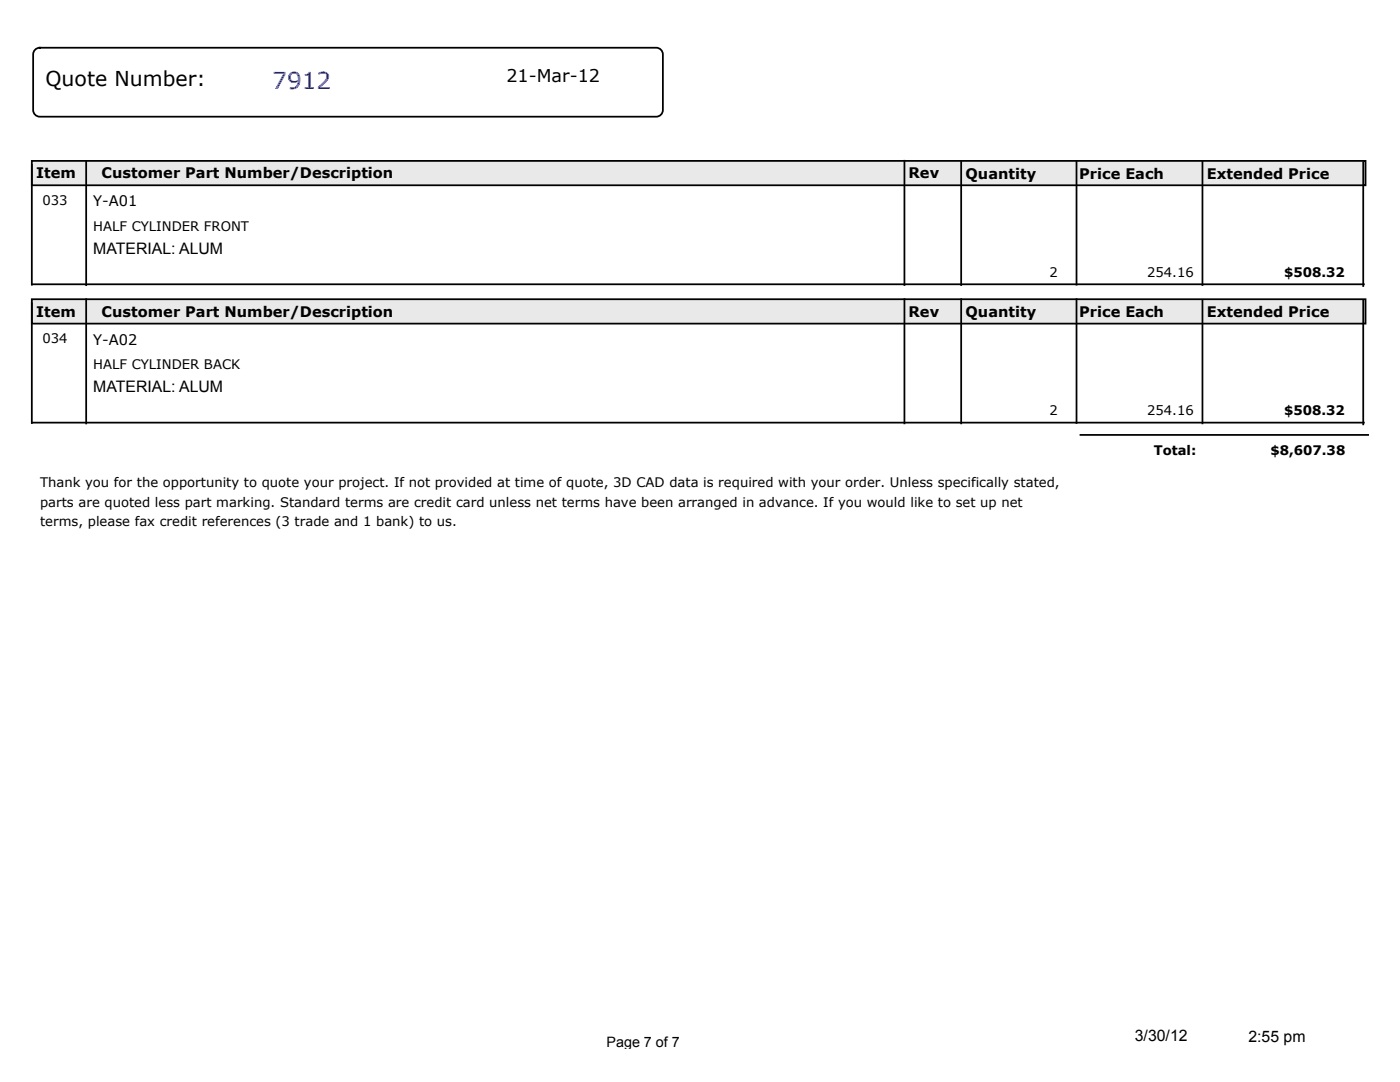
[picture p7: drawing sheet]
<svg xmlns="http://www.w3.org/2000/svg" width="279mm" height="216mm" viewBox="0 0 279 216" stroke-linecap="round" stroke-linejoin="round" font-family="sans-serif">
<defs><g id="words">
<text font-size="4.6" fill="#00f" x="54.3" y="17.9">7912</text>
<text font-size="4.1" x="9.1" y="17.1">Quote Number:</text>
<text font-size="3.5" x="101.1" y="16.4">21-Mar-12</text>
<g font-size="3.2">
<text x="18.6" y="50.6">MATERIAL: ALUM</text>
<text x="18.6" y="78.2">MATERIAL: ALUM</text>
<text x="226.5" y="207.6">3/30/12</text>
<text x="249.1" y="207.9">2:55 pm</text>
</g>
<g font-size="2.9">
<text x="7.2" y="35.6">Item</text>
<text x="20.3" y="35.6">Customer Part Number/Description</text>
<text x="181.3" y="35.6">Rev</text>
<text x="192.7" y="35.7">Quantity</text>
<text x="215.4" y="35.7">Price Each</text>
<text x="240.8" y="35.6">Extended Price</text>
<text x="18.6" y="41.2">Y-A01</text>
<text x="7.2" y="63.2">Item</text>
<text x="20.3" y="63.2">Customer Part Number/Description</text>
<text x="181.3" y="63.2">Rev</text>
<text x="192.7" y="63.3">Quantity</text>
<text x="215.4" y="63.3">Price Each</text>
<text x="240.8" y="63.2">Extended Price</text>
<text x="18.6" y="68.8">Y-A02</text>
<text x="121.1" y="208.9">Page 7 of 7</text>
</g>
<g font-size="2.6">
<text x="8.5" y="40.9">033</text>
<text x="18.6" y="46">HALF CYLINDER FRONT</text>
<text x="209.4" y="55.2">2</text>
<text x="228.9" y="55.3">254.16</text>
<text x="256.3" y="55.3">$508.32</text>
<text x="8.5" y="68.5">034</text>
<text x="18.6" y="73.6">HALF CYLINDER BACK</text>
<text x="209.4" y="82.8">2</text>
<text x="228.9" y="82.9">254.16</text>
<text x="256.3" y="82.9">$508.32</text>
<text x="230.3" y="90.9">Total:</text>
<text x="253.5" y="90.9">$8,607.38</text>
<text x="8" y="97.2">Thank you for the opportunity to quote your project. If not provided at time of quote, 3D CAD data is required with your order. Unless specifically stated,</text>
<text x="8" y="101.1">parts are quoted less part marking. Standard terms are credit card unless net terms have been arranged in advance. If you would like to set up net</text>
<text x="8" y="104.9">terms, please fax credit references (3 trade and 1 bank) to us.</text>
</g>
</g></defs>
<path d="M6.9 10.1l.6-.5 .4-.1h123.1a1.33 1.33 0 0 1 1.3 1.3v11.2a1.33 1.33 0 0 1-1.3 1.3h-123.1a1.33 1.33 0 0 1-1.3-1.3v-11.2z" fill="none" stroke="#000" stroke-width=".35"/>
<g fill="#e9e9e9" stroke="#000" stroke-width=".35">
<path d="M6.4 59.7h266.1v4.9h-266.1z"/>
<path d="M6.4 32.1h266.1v4.9h-266.1z"/>
</g>
<g fill="none" stroke="#000" stroke-width=".35">
<path d="M6.4 32.9v23.9M17.2 32.1v24.8M180.5 32.1v24.8M191.8 32.1v24.8M214.8 32.1v24.7M240 32.2v24.7M272.1 32.3v24.8M6.4 56.7h265.8M17.2 59.7v24.8M180.5 59.7v24.8M191.8 59.7v24.8M214.8 59.7v24.7"/>
<path d="M240 59.8v24.7M272.1 60v24.7M6.4 60.5v23.9M6.4 84.3h265.8M215.6 86.8h57.4"/>
</g>
<use href="#words"/>
</svg>
